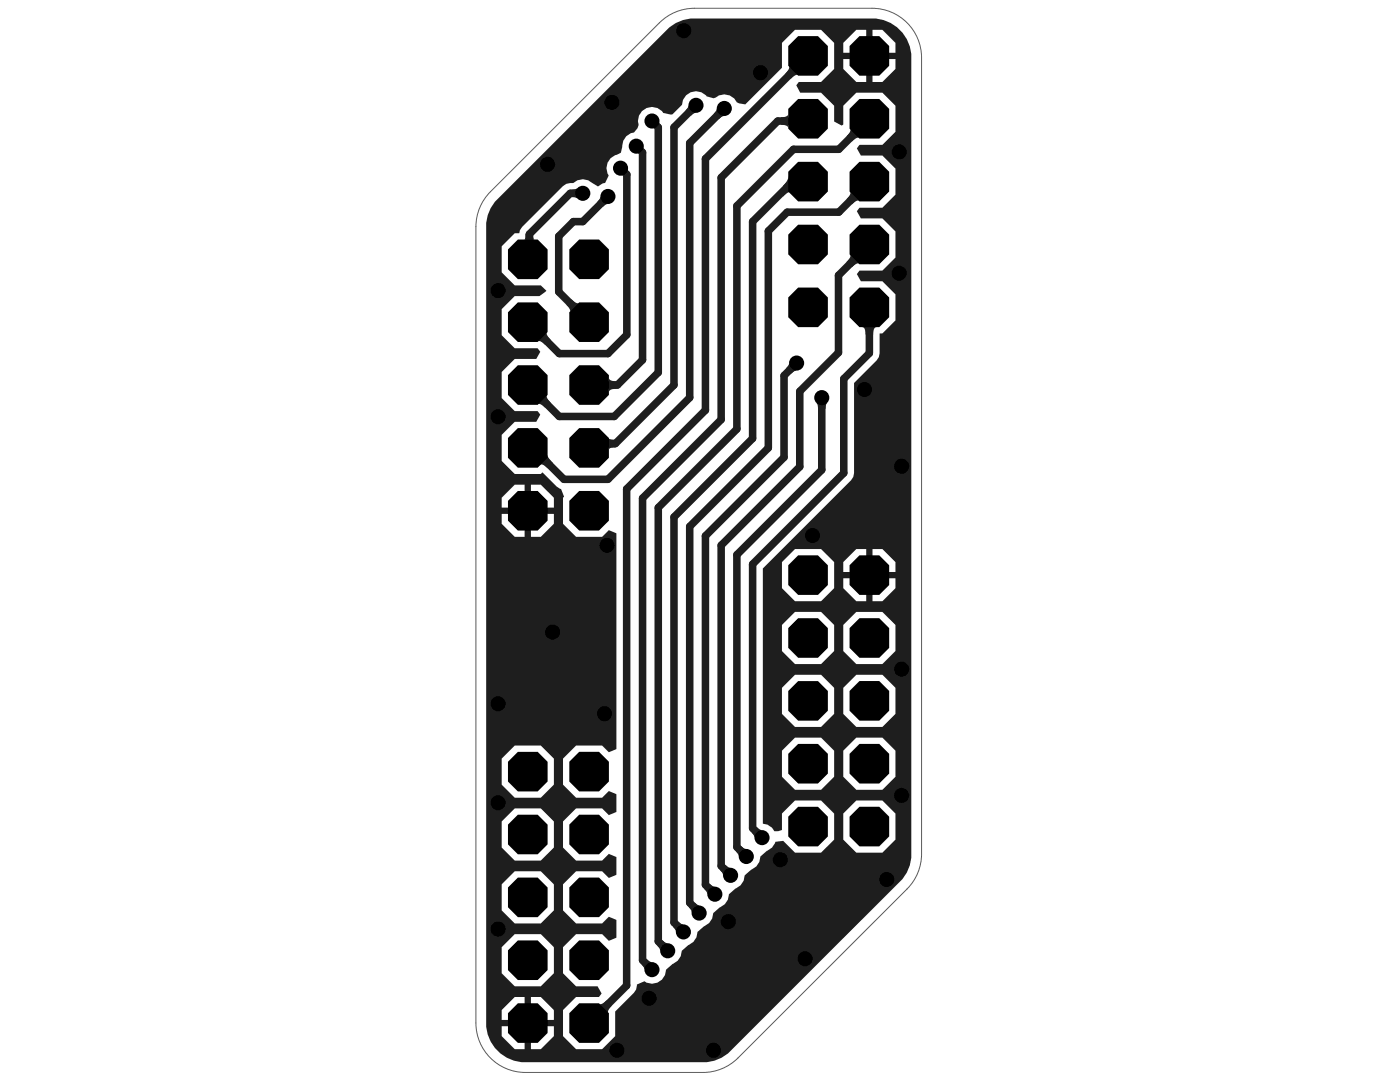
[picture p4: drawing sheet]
<svg xmlns="http://www.w3.org/2000/svg" width="279mm" height="216mm" viewBox="0 0 279 216" stroke-linecap="round" stroke-linejoin="round" font-family="sans-serif">
<path d="M97.9 38.3l33.7-33.8a9.9 9.9 0 0 1 7-2.9h35.4a9.9 9.9 0 0 1 9.9 9.9v158.9a9.9 9.9 0 0 1-2.9 7l-33.7 33.7a9.9 9.9 0 0 1-7 2.9h-35.4a9.9 9.9 0 0 1-9.9-9.9v-158.9a9.9 9.9 0 0 1 2.9-6.9z" fill="none" stroke="#5a5a5a" stroke-width=".2"/>
<g fill="#1e1e1e">
<path d="M109.3 90.2a2.17 2.17 0 0 0 1 2.2l-1 1.1a1.3 1.3 0 0 0-1.5-.7l-.1 .1z"/>
<path d="M107.1 80.8l2.2-2.2a1.03 1.03 0 0 0 .4 1.5l.2 .2-1.1 1.1a1.55 1.55 0 0 0-1.6-.7z"/>
<path d="M107.1 68.2l2.2-2.1a1.03 1.03 0 0 0 .4 1.4l.2 .3-1.1 1a1.55 1.55 0 0 0-1.6-.7z"/>
<path d="M104.9 46.7h1.5l.1 .8 .2 .3h-2.1l.2-.3z"/>
<path d="M113 60.8l1.1-1.1a1.55 1.55 0 0 0 1.5 .8l.2-.1-2.2 2.1a1.03 1.03 0 0 0-.4-1.5z"/>
<path d="M114.1 37.8l.7-.1 .4-.2v2.1l-.4-.2-.7-.1z"/>
<path d="M128 192.5l1.1-1.1 .5 .4 .5 .2-1.5 1.5-.1-.5z"/>
<path d="M121.3 87.2a1.29 1.29 0 0 0 1.5 .6v1.5a1.12 1.12 0 0 0-1.3 .4v.1z"/>
<path d="M121.5 75.3a1.15 1.15 0 0 0 1.5 .8v1.5a1.15 1.15 0 0 0-1.5 .7z"/>
<path d="M131.2 188.7l1-1.1 .6 .5 .4 .1-1.5 1.5-.1-.5z"/>
<path d="M137.5 181l1.1-.9 1 .6-1.6 1.4-.1-.5z"/>
<path d="M137.4 21l1.5 1.5-.5 .2-.5 .4-1.1-1.1 .5-.5z"/>
<path d="M143.7 173.6l1.1-1 .5 .4 .5 .2-1.5 1.5-.1-.5z"/>
<path d="M146.8 169.9l1.1-1.1 .6 .5 .4 .1-1.5 1.5-.1-.5z"/>
<path d="M143 21.7l1.5 1.4-.4 .2-.6 .4-1-1 .4-.6z"/>
<path d="M157.5 72.5l1.5 1.4-.5 .2-.5 .4-1.1-1 .4-.6z"/>
<path d="M157.3 35l.5 3.7-.1-.3h-.3l-1.1 .8v-2.1a2.75 2.75 0 0 0 1-2.1z"/>
<path d="M162.9 80.4h2.2l-.3 .4v.7h-1.5l-.1-.7z"/>
<path d="M172 65.3h3a1.17 1.17 0 0 0-.7 1.5h-1.6a1.17 1.17 0 0 0-.7-1.5z"/>
<path d="M134.3 184.9l1.1-1 .5 .4 .5 .2-1.5 1.4-.2-.4z"/>
<path d="M155.8 23.4a1.17 1.17 0 0 0 1.5-.8v3.1a1.17 1.17 0 0 0-1.5-.8z"/>
<path d="M157.3 13l2.2 2.1a1.07 1.07 0 0 0-1.5 .4l-.2 .2-1.1-1a1.49 1.49 0 0 0 .7-1.6z"/>
<path d="M119.4 200.2a1.03 1.03 0 0 0 1.4-.4l.3-.2 1 1.1a1.55 1.55 0 0 0-.7 1.5l.1 .1z"/>
<path d="M140.6 177.4l1-1.1 .6 .5 .5 .1-1.5 1.5-.2-.4z"/>
<path d="M119.8 39.2l1.5 1.5-.4 .2-.6 .4-1.1-1.1 .5-.5z"/>
<path d="M169.6 50.6l2.1 2.1a1.02 1.02 0 0 0-1.5 .4l-.2 .2-1.1-1a1.55 1.55 0 0 0 .8-1.6z"/>
<path d="M169.6 38.1l2.1 2.1a1.02 1.02 0 0 0-1.5 .4l-.2 .2-1.1-1.1a1.55 1.55 0 0 0 .8-1.5z"/>
<path d="M169.6 25.5l2.1 2.1a1.02 1.02 0 0 0-1.5 .4l-.2 .2-1.1-1a1.55 1.55 0 0 0 .8-1.6z"/>
<path d="M150 166.1l1.1-1.1 .5 .5 .5 .1-1.5 1.5-.2-.4z"/>
<path d="M99.3 39.7l33.8-33.7a7.4 7.4 0 0 1 5.5-2.3h36.2a7.8 7.8 0 0 1 7.1 7.8v158.9a7.4 7.4 0 0 1-2.3 5.5l-33.8 33.8a7.5 7.5 0 0 1-4.7 2.3h-36.2a7.7 7.7 0 0 1-7.9-7.9v-158.9a7.4 7.4 0 0 1 2.3-5.5zM174.1 6v4.5h4.6v-1.9l-2.6-2.6zM168.3 8.6v1.9h4.6v-4.5h-2zM174.1 11.8v4.6h2l2.6-2.6v-2zM168.3 11.8v2l2.6 2.6h2v-4.6zM100.1 49.1v5.2l2.6 2.6h5.2l1.1 1.1-1.3 1.1h-5l-2.6 2.6v5.2l2.6 2.6h4.6l.5 .7-.8 1.4h-4.3l-2.6 2.6v5.2l2.6 2.6h4.6l.5 .7-.8 1.5h-4.3l-2.6 2.6v5.2l2.6 2.6h5.2l.4-.3 2.8 2.8 .9 .5 .6 1.5-.2 .2v5.2l2.6 2.6h5.2l1.3-1.3 1.5 .6v43.1l-1.5 .6-1.3-1.3h-5.2l-2.6 2.6v5.2l2.6 2.6h5.2l1.3-1.4 1.5 .7v3.5l-1.5 .6-1.3-1.3h-5.2l-2.6 2.6v5.2l2.6 2.6h5.2l1.3-1.3 1.5 .6v3.6l-1.5 .6-1.3-1.3h-5.2l-2.6 2.6v5.2l2.6 2.6h5.2l1.3-1.4 1.5 .7v3.5l-1.5 .6-1.3-1.3h-5.2l-2.6 2.6v5.2l2.6 2.6h4.3l.8 1.4-.6 .7h-4.5l-2.6 2.6v5.2l2.6 2.7h5.2l2.6-2.7v-4.9l3.7-3.7 .5-.7 .1-.9 1.5-.7a2.76 2.76 0 0 0 4.3-2.3l1.3-1.2a2.75 2.75 0 0 0 1.9-2.6l1.3-1.1a2.75 2.75 0 0 0 1.8-2.6l1.3-1.2a2.75 2.75 0 0 0 1.8-2.6l1.4-1.2a2.75 2.75 0 0 0 1.8-2.6l1.3-1.1a2.75 2.75 0 0 0 1.8-2.6l1.3-1.2a2.75 2.75 0 0 0 1.9-2.6l1.3-1.1a2.57 2.57 0 0 0 1.6-1.8l1.6-.2 2.4 2.3h5.2l2.6-2.6v-5.2l-2.6-2.6h-5.2l-2.6 2.6v3.3l-.8 .3h-.8l-.4-.7-.9-.7-1-.1v-51l17.6-17.6 .5-.6 .1-.8v-18l4.5-4.5 .5-.6 .1-.8v-4h.6l2.6-2.6v-5.2l-2.6-2.6h-4.3l-.8-1.4 .5-.7h4.6l2.6-2.6v-5.2l-2.6-2.6h-4.3l-.8-1.5 .5-.7h4.6l2.6-2.6v-5.2l-2.6-2.6h-4.3l-.8-1.4 .5-.7h4.6l2.6-2.6v-5.2l-2.6-2.6h-5.2l-2.6 2.6v3.7l-.3 .3-1.5-.9v-3.1l-2.6-2.6h-4.2l-.8-1.5 .5-.6h4.5l2.6-2.6v-5.2l-2.6-2.6h-5.2l-2.6 2.6v4.9l-7.4 7.3-1.2-.2-.5-.2a2.71 2.71 0 0 0-4.1-.9l-.5 .1-1.4-.4a2.8 2.8 0 0 0-3-.8 2.8 2.8 0 0 0-1.9 2.5l-1.9 1.9-1.8-.3a2.76 2.76 0 0 0-3.5-.9 2.76 2.76 0 0 0-1.4 3.3l-.3 .7-.7 .8a2.66 2.66 0 0 0-2.3 2.9l-.3 1.2a4.4 4.4 0 0 0-2.7 2 3.4 3.4 0 0 0 .2 2.6l-.6 1.4-.5 .1-1 .6-1.2-.8a2.82 2.82 0 0 0-3.7 .1l-1.4 .2-.6 .4-8.2 8.2-.4 .6-.2 .6h-.9zM106 96.7v4.6h4.5v-2l-2.6-2.6zM100.1 99.3v2h4.6v-4.6h-2zM106 102.5v4.6h1.9l2.6-2.6v-2zM100.1 102.5v2l2.6 2.6h2v-4.6zM174.1 109.6v4.5h4.6v-1.9l-2.6-2.6zM168.3 112.2v1.9h4.6v-4.5h-2zM156.1 112.2v5.2l2.6 2.6h5.2l2.6-2.6v-5.2l-2.6-2.6h-5.2zM174.1 115.4v4.6h2l2.6-2.6v-2zM168.3 115.4v2l2.6 2.6h2v-4.6zM156.1 124.7v5.2l2.6 2.6h5.2l2.6-2.6v-5.2l-2.6-2.6h-5.2zM168.3 124.7v5.2l2.6 2.6h5.2l2.6-2.6v-5.2l-2.6-2.6h-5.2zM156.1 137.2v5.3l2.6 2.6h5.2l2.6-2.6v-5.3l-2.6-2.6h-5.2zM168.3 137.2v5.3l2.6 2.6h5.2l2.6-2.6v-5.3l-2.6-2.6h-5.2zM156.1 149.8v5.2l2.6 2.6h5.2l2.6-2.6v-5.2l-2.6-2.6h-5.2zM168.3 149.8v5.2l2.6 2.6h5.2l2.6-2.6v-5.2l-2.6-2.6h-5.2zM100.1 151.4v5.2l2.6 2.6h5.2l2.6-2.6v-5.2l-2.6-2.6h-5.2zM168.3 162.3v5.2l2.6 2.6h5.2l2.6-2.6v-5.2l-2.6-2.6h-5.2zM100.1 163.9v5.2l2.6 2.6h5.2l2.6-2.6v-5.2l-2.6-2.6h-5.2zM100.1 176.5v5.2l2.6 2.6h5.2l2.6-2.6v-5.2l-2.6-2.6h-5.2zM100.1 189v5.2l2.6 2.6h5.2l2.6-2.6v-5.2l-2.6-2.6h-5.2zM106 198.9v4.6h4.5v-2l-2.6-2.6zM100.1 201.5v2h4.6v-4.6h-2zM106 204.8v4.5h1.9l2.6-2.6v-1.9zM100.1 204.8v1.9l2.6 2.6h2v-4.5z"/>
</g>
<g fill="none" stroke="#1e1e1e" stroke-width="1.5">
<path d="M161.3 11.2l-20.5 20.5v50.1l-15.7 15.8v99.1l-7.5 7.4M116.3 38.6h-2.5l-8.2 8.1v4.7l-.3 .3M121.3 39.2l-5 5h-1.9l-2.9 2.9v11.1l6.1 6.1M123.8 33.6l1.3 1.2v32l-3.8 3.8h-9.7l-6.3-6.3M127 29.2l1.2 1.2v41.4l-5 5h-5.6M130.1 24.1l1.3 1.3v48.9l-8.8 8.8h-11l-6.3-6.3M138.9 21l-4.4 4.4v51.4l-11.7 11.7h-4.4l-.8 .9M144.6 21.6l-7 6.9v50.8l-16.3 16.3h-8.8l-6.2-6.2h-1M161.3 23.7l-.5 .4h-5.6l-11.3 11.3v48.3l-15.7 15.7v92.2l1.9 1.9M161.3 36.2h-3.1l-8 8v43.3l-15.7 15.7v80.9l1.9 1.9M173.5 36.2l-6.1 6.1h-10.3l-3.8 3.8v43.3l-15.7 15.7v75l1.8 1.8M173.5 23.7l-6.1 6.1h-9l-11.3 11.3v44.5l-15.7 15.7v86.5l1.9 1.9"/>
<path d="M173.5 48.8l-6.2 6.1v15.5l-7.7 7.7v15l-15.7 15.7v64l1.9 1.9M158.7 72.8l-2.2 2.1v16.4l-15.7 15.6v69.6l1.9 1.9M164 79.3v14.5l-16.9 16.9v58.3l1.8 1.9M173.5 61.3v9.2l-5.1 5.1v18.8l-18.2 18.2v52.7l1.9 1.8M117.6 101.9v1.9M161.2 114.8h.1"/>
</g>
<g fill="#000">
<circle cx="136.5" cy="6.1" r="1.51"/>
<circle cx="151.8" cy="14.5" r="1.51"/>
<circle cx="109.3" cy="32.8" r="1.51"/>
<circle cx="116.3" cy="38.6" r="1.51"/>
<circle cx="121.3" cy="39.2" r="1.51"/>
<circle cx="122.1" cy="20.4" r="1.51"/>
<circle cx="123.8" cy="33.6" r="1.51"/>
<circle cx="127" cy="29.2" r="1.51"/>
<circle cx="130.1" cy="24.1" r="1.51"/>
<circle cx="138.9" cy="21" r="1.51"/>
<circle cx="144.6" cy="21.6" r="1.51"/>
<circle cx="179.4" cy="30.3" r="1.51"/>
<circle cx="99.4" cy="58" r="1.51"/>
<circle cx="179.4" cy="54.5" r="1.51"/>
<circle cx="159" cy="72.4" r="1.51"/>
<circle cx="164" cy="79.3" r="1.51"/>
<circle cx="172.5" cy="77.7" r="1.51"/>
<circle cx="99.4" cy="83.2" r="1.51"/>
<circle cx="179.9" cy="93" r="1.51"/>
<circle cx="121.1" cy="108.8" r="1.51"/>
<circle cx="162.2" cy="106.9" r="1.51"/>
<circle cx="110.3" cy="126.1" r="1.51"/>
<circle cx="179.9" cy="133.5" r="1.51"/>
<circle cx="99.4" cy="140.4" r="1.51"/>
<circle cx="120.6" cy="142.4" r="1.51"/>
<circle cx="179.9" cy="158.7" r="1.51"/>
<circle cx="99.4" cy="160.2" r="1.51"/>
<circle cx="142.7" cy="178.4" r="1.51"/>
<circle cx="145.8" cy="174.7" r="1.51"/>
<circle cx="148.9" cy="170.9" r="1.51"/>
<circle cx="152.1" cy="167.1" r="1.51"/>
<circle cx="155.7" cy="171.6" r="1.51"/>
<circle cx="177" cy="175.5" r="1.51"/>
<circle cx="99.4" cy="185.4" r="1.51"/>
<circle cx="129.5" cy="199.2" r="1.51"/>
<circle cx="130.1" cy="193.5" r="1.51"/>
<circle cx="133.3" cy="189.7" r="1.51"/>
<circle cx="136.4" cy="186" r="1.51"/>
<circle cx="139.5" cy="182.2" r="1.51"/>
<circle cx="145.4" cy="183.9" r="1.51"/>
<circle cx="160.7" cy="191.3" r="1.51"/>
<circle cx="123.1" cy="209.6" r="1.51"/>
<circle cx="142.4" cy="209.6" r="1.51"/>
</g>
<g fill="#000">
<path d="M157.3 21.7l2-2h3.9l2 2v4l-2 1.9h-3.9l-2-1.9z" fill-rule="evenodd"/>
<path d="M157.3 9.2l2-2h3.9l2 2v3.9l-2 2h-3.9l-2-2z" fill-rule="evenodd"/>
<path d="M169.5 21.7l2-2h4l2 2v4l-2 1.9h-4l-2-1.9z" fill-rule="evenodd"/>
<path d="M169.5 9.2l2-2h4l2 2v3.9l-2 2h-4l-2-2z" fill-rule="evenodd"/>
<path d="M157.3 34.3l2-2h3.9l2 2v3.9l-2 2h-3.9l-2-2z" fill-rule="evenodd"/>
<path d="M169.5 34.3l2-2h4l2 2v3.9l-2 2h-4l-2-2z" fill-rule="evenodd"/>
<path d="M101.4 49.8l2-2h3.9l2 2v3.9l-2 2h-3.9l-2-2z" fill-rule="evenodd"/>
<path d="M115.6 47.8h3.9l2 2v3.9l-2 2h-3.9l-2-2v-3.9z" fill-rule="evenodd"/>
<path d="M157.3 59.4l2-2h3.9l2 2v3.9l-2 2h-3.9l-2-2z" fill-rule="evenodd"/>
<path d="M157.3 46.8l2-2h3.9l2 2v4l-2 1.9h-3.9l-2-1.9z" fill-rule="evenodd"/>
<path d="M169.5 59.4l2-2h4l2 2v3.9l-2 2h-4l-2-2z" fill-rule="evenodd"/>
<path d="M169.5 46.8l2-2h4l2 2v4l-2 1.9h-4l-2-1.9z" fill-rule="evenodd"/>
<path d="M101.4 62.3l2-2h3.9l2 2v4l-2 1.9h-3.9l-2-1.9z" fill-rule="evenodd"/>
<path d="M101.4 74.9l2-2h3.9l2 2v3.9l-2 2h-3.9l-2-2z" fill-rule="evenodd"/>
<path d="M115.6 72.9h3.9l2 2v3.9l-2 2h-3.9l-2-2v-3.9z" fill-rule="evenodd"/>
<path d="M115.6 60.3h3.9l2 2v4l-2 1.9h-3.9l-2-1.9v-4z" fill-rule="evenodd"/>
<path d="M101.4 87.4l2-2h3.9l2 2v3.9l-2 2h-3.9l-2-2z" fill-rule="evenodd"/>
<path d="M101.4 99.9l2-1.9h3.9l2 1.9v4l-2 2h-3.9l-2-2z" fill-rule="evenodd"/>
<path d="M115.6 85.4h3.9l2 2v3.9l-2 2h-3.9l-2-2v-3.9z" fill-rule="evenodd"/>
<path d="M115.6 98h3.9l2 1.9v4l-2 2h-3.9l-2-2v-4z" fill-rule="evenodd"/>
<path d="M157.3 112.8l2-2h3.9l2 2v3.9l-2 2h-3.9l-2-2z" fill-rule="evenodd"/>
<path d="M169.5 112.8l2-2h4l2 2v3.9l-2 2h-4l-2-2z" fill-rule="evenodd"/>
<path d="M157.3 137.9l2-2h3.9l2 2v3.9l-2 2h-3.9l-2-2z" fill-rule="evenodd"/>
<path d="M157.3 125.3l2-1.9h3.9l2 1.9v4l-2 2h-3.9l-2-2z" fill-rule="evenodd"/>
<path d="M169.5 137.9l2-2h4l2 2v3.9l-2 2h-4l-2-2z" fill-rule="evenodd"/>
<path d="M169.5 125.3l2-1.9h4l2 1.9v4l-2 2h-4l-2-2z" fill-rule="evenodd"/>
<path d="M101.4 152l2-2h3.9l2 2v3.9l-2 2h-3.9l-2-2z" fill-rule="evenodd"/>
<path d="M115.6 150h3.9l2 2v3.9l-2 2h-3.9l-2-2v-3.9z" fill-rule="evenodd"/>
<path d="M157.3 150.4l2-2h3.9l2 2v4l-2 1.9h-3.9l-2-1.9z" fill-rule="evenodd"/>
<path d="M169.5 150.4l2-2h4l2 2v4l-2 1.9h-4l-2-1.9z" fill-rule="evenodd"/>
<path d="M101.4 177.1l2-2h3.9l2 2v3.9l-2 2h-3.9l-2-2z" fill-rule="evenodd"/>
<path d="M101.4 164.5l2-1.9h3.9l2 1.9v4l-2 2h-3.9l-2-2z" fill-rule="evenodd"/>
<path d="M115.6 175.1h3.9l2 2v3.9l-2 2h-3.9l-2-2v-3.9z" fill-rule="evenodd"/>
<path d="M115.6 162.6h3.9l2 1.9v4l-2 2h-3.9l-2-2v-4z" fill-rule="evenodd"/>
<path d="M157.3 163l2-2h3.9l2 2v3.9l-2 2h-3.9l-2-2z" fill-rule="evenodd"/>
<path d="M169.5 163l2-2h4l2 2v3.9l-2 2h-4l-2-2z" fill-rule="evenodd"/>
<path d="M101.4 189.6l2-1.9h3.9l2 1.9v4l-2 2h-3.9l-2-2z" fill-rule="evenodd"/>
<path d="M115.6 187.7h3.9l2 1.9v4l-2 2h-3.9l-2-2v-4z" fill-rule="evenodd"/>
<path d="M101.4 202.2l2-2h3.9l2 2v3.9l-2 2h-3.9l-2-2z" fill-rule="evenodd"/>
<path d="M115.6 200.2h3.9l2 2v3.9l-2 2h-3.9l-2-2v-3.9z" fill-rule="evenodd"/>
</g>
</svg>
